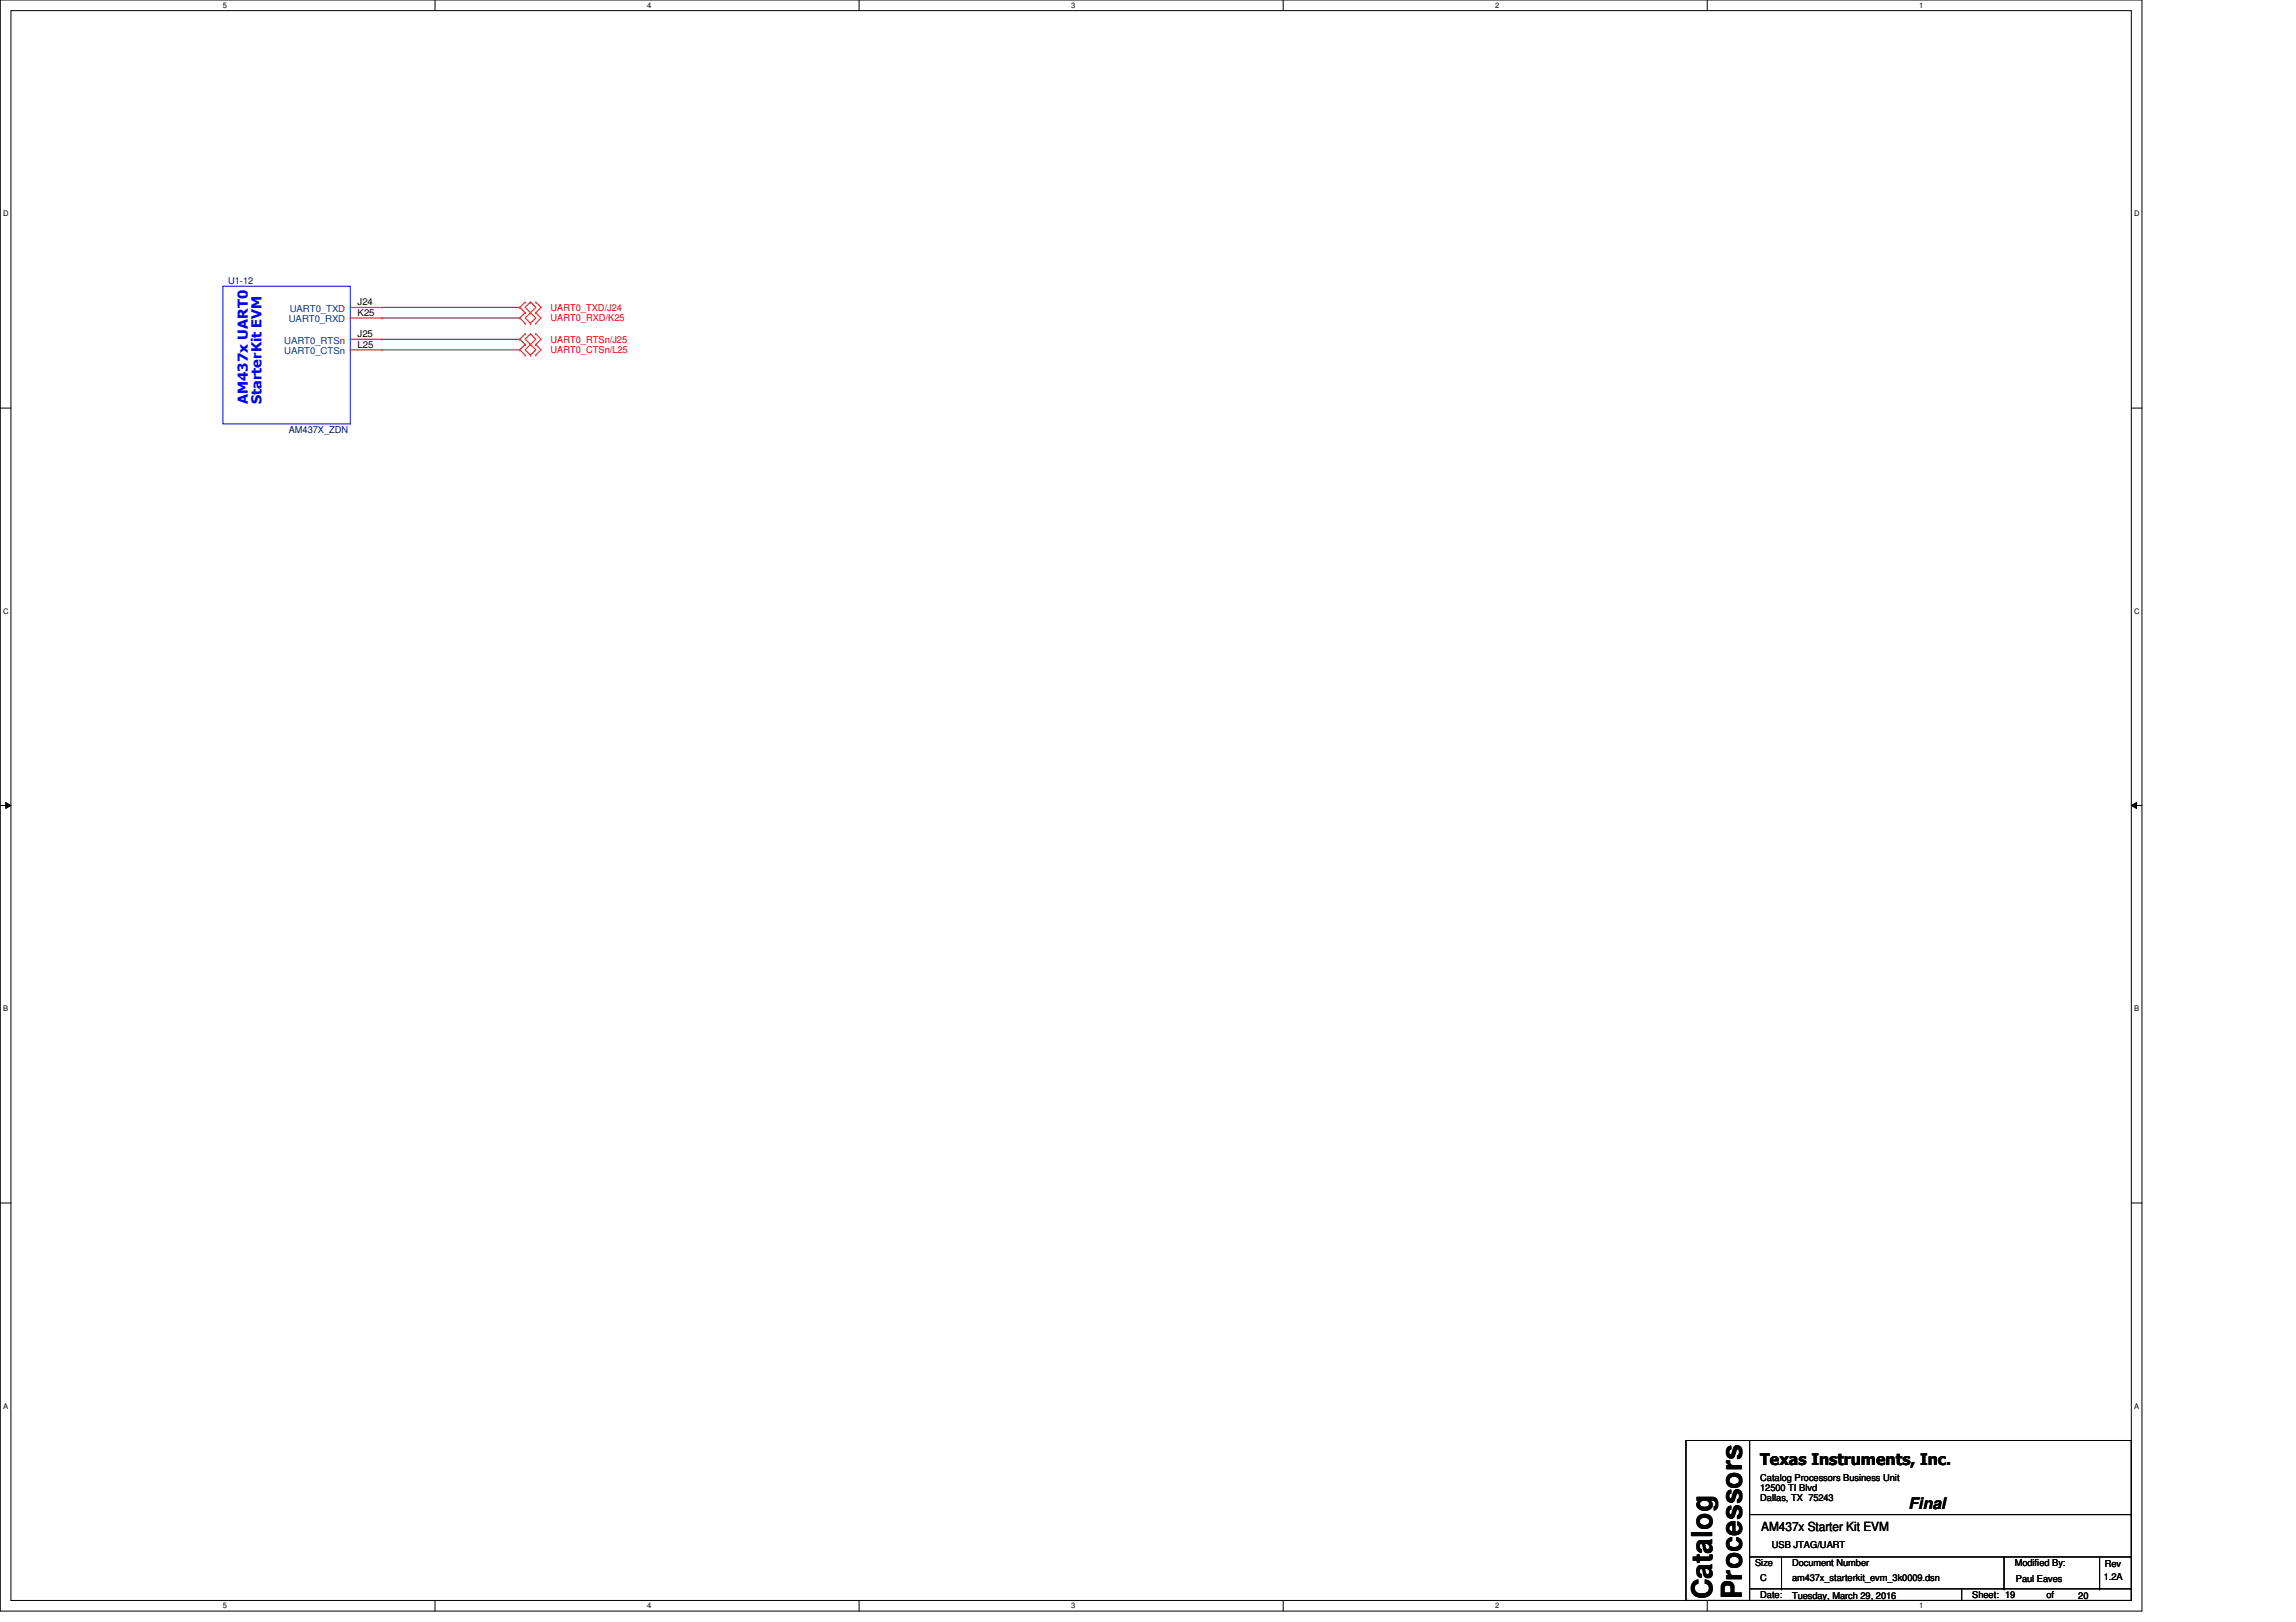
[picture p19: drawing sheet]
<svg xmlns="http://www.w3.org/2000/svg" width="297mm" height="210mm" viewBox="0 0 297 210" stroke-linecap="round" stroke-linejoin="round" font-family="sans-serif">
<defs><g id="words">
<g font-size="3.7">
<text x="221.5" y="207" transform="rotate(-90 221.5 207)">Catalog</text>
<text x="225.3" y="207" transform="rotate(-90 225.3 207)">Processors</text>
</g>
<g font-size="2.1">
<text x="227.7" y="189.5">Texas Instruments, Inc.</text>
<text x="246.9" y="195.3">Final</text>
</g>
<g font-size="1.8" fill="#00f">
<text x="32" y="52.3" transform="rotate(-90 32 52.3)">AM437x UART0</text>
<text x="33.8" y="52.3" transform="rotate(-90 33.8 52.3)">StarterKit EVM</text>
</g>
<text font-size="1.6" x="227.9" y="198.2">AM437x Starter Kit EVM</text>
<g font-size="1.2" fill="#000080">
<text x="29.5" y="36.8">U1-12</text>
<text x="37.4" y="56">AM437X_ZDN</text>
</g>
<g font-size="1.2" fill="#004080">
<text x="37.4" y="41.7">UART0_RXD</text>
<text x="37.5" y="40.3">UART0_TXD</text>
<text x="36.8" y="44.5">UART0_RTSn</text>
<text x="36.8" y="45.8">UART0_CTSn</text>
</g>
<g font-size="1.2">
<text x="46.3" y="39.5">J24</text>
<text x="46.3" y="40.9">K25</text>
<text x="46.3" y="43.6">J25</text>
<text x="46.3" y="45">L25</text>
<text x="227.7" y="191.6">Catalog Processors Business Unit</text>
<text x="227.7" y="192.9">12500 TI Blvd</text>
<text x="227.7" y="194.2">Dallas, TX 75243</text>
<text x="227.1" y="202.6">Size</text>
<text x="229.2" y="200.3">USB JTAG/UART</text>
<text x="231.8" y="202.6">Document Number</text>
<text x="260.6" y="202.6">Modified By:</text>
<text x="272.3" y="202.8">Rev</text>
<text x="227.7" y="206.7">Date:</text>
<text x="227.7" y="204.5">C</text>
<text x="231.8" y="206.9">Tuesday, March 29, 2016</text>
<text x="231.8" y="204.5">am437x_starterkit_evm_3k0009.dsn</text>
<text x="255.2" y="206.7">Sheet: 19</text>
<text x="260.8" y="204.7">Paul Eaves</text>
<text x="264.8" y="206.7">of</text>
<text x="268.9" y="206.9">20</text>
<text x="272.2" y="204.4">1.2A</text>
</g>
<g font-size="1.2" fill="#f00">
<text x="71.2" y="40.2">UART0_TXD/J24</text>
<text x="71.2" y="41.6">UART0_RXD/K25</text>
<text x="71.2" y="44.3">UART0_RTSn/J25</text>
<text x="71.2" y="45.7">UART0_CTSn/L25</text>
</g>
<g font-size="1">
<text x="28.8" y="1">5</text>
<text x="83.7" y="1">4</text>
<text x="138.6" y="1">3</text>
<text x="193.4" y="1">2</text>
<text x="248.3" y="1">1</text>
<text x=".4" y="28">D</text>
<text x="276.1" y="28">D</text>
<text x=".4" y="79.4">C</text>
<text x="276.1" y="79.4">C</text>
<text x=".4" y="130.9">B</text>
<text x="276.1" y="130.9">B</text>
<text x=".4" y="182.3">A</text>
<text x="276.1" y="182.3">A</text>
<text x="28.8" y="208.2">5</text>
<text x="83.7" y="208.2">4</text>
<text x="138.6" y="208.2">3</text>
<text x="193.4" y="208.2">2</text>
<text x="248.3" y="208.2">1</text>
</g>
</g></defs>
<path d="M0 0h277.1v208.5h-277.1zM1.4 1.4h274.3v205.7h-274.3z" fill="none" stroke="#000" stroke-width=".13"/>
<g fill="#fff">
<path d="M28.8 .1h.6v1.1h-.6z"/>
<path d="M28.8 207.3h.6v1.1h-.6z"/>
</g>
<path d="M56.3 0v1.4M56.3 207.1v1.4" fill="none" stroke="#000" stroke-width=".13"/>
<g fill="#fff">
<path d="M83.7 .1h.6v1.1h-.6z"/>
<path d="M83.7 207.3h.6v1.1h-.6z"/>
</g>
<path d="M111.1 0v1.4M111.1 207.1v1.4" fill="none" stroke="#000" stroke-width=".13"/>
<g fill="#fff">
<path d="M138.6 .1h.5v1.1h-.5z"/>
<path d="M138.6 207.3h.5v1.1h-.5z"/>
</g>
<path d="M166 0v1.4M166 207.1v1.4" fill="none" stroke="#000" stroke-width=".13"/>
<g fill="#fff">
<path d="M193.4 .1h.6v1.1h-.6z"/>
<path d="M193.4 207.3h.6v1.1h-.6z"/>
</g>
<path d="M220.9 0v1.4M220.9 207.1v1.4" fill="none" stroke="#000" stroke-width=".13"/>
<g fill="#fff">
<path d="M248.3 .1h.6v1.1h-.6z"/>
<path d="M248.3 207.3h.6v1.1h-.6z"/>
<path d="M.4 27.1h.7v1.1h-.7z"/>
<path d="M276.1 27.1h.7v1.1h-.7z"/>
<path d="M.4 78.5h.7v1.1h-.7z"/>
<path d="M276.1 78.5h.7v1.1h-.7z"/>
</g>
<path d="M0 52.8h1.4M275.7 52.8h1.4" fill="none" stroke="#000" stroke-width=".13"/>
<g fill="#fff">
<path d="M.4 130h.7v1.1h-.7z"/>
<path d="M276.1 130h.6v1.1h-.6z"/>
</g>
<path d="M0 104.2h1.4M.7 103.8l.7 .4-.7 .4zM275.7 104.2l.7-.4v.8zM275.7 104.2h1.4" fill="none" stroke="#000" stroke-width=".13"/>
<path d="M.7 103.8l.7 .4-.7 .4zM275.7 104.2l.7-.4v.8z" fill="#000"/>
<g fill="#fff">
<path d="M.4 181.4h.7v1.1h-.7z"/>
<path d="M276.1 181.4h.6v1.1h-.6z"/>
</g>
<g fill="none" stroke="#000" stroke-width=".13">
<path d="M0 155.7h1.4M275.7 155.7h1.4M218.1 186.4h57.6v20.7h-57.6zM226.4 186.4v20.6M226.4 196h49.3M275.7 196h.1M226.4 207h.1M226.4 201.5h49.3M226.4 205.6h49.3M230.5 205.6h.1M230.5 201.5v4.1M253.8 207h.1"/>
<path d="M253.8 205.6v1.4M259.3 205.6h.1M259.3 201.5v4.1M271.6 205.6h.1M271.6 201.5v4.1M275.7 201.5h.1M275.7 205.6h.1"/>
</g>
<path d="M49.4 39.8h17.8M67.2 39.8h.1M49.4 41.1h17.8M49.4 43.9h17.8M49.4 45.3h17.8M67.2 41.1h.1M67.2 43.9h.1M67.2 45.3h.1" fill="none" stroke="#800040" stroke-width=".13"/>
<g fill="none" stroke="#f00" stroke-width=".13">
<path d="M45.3 39.8h4.1M49.4 39.8h.1M67.9 39.1h.1M67.9 39.1l-.7 .7 .7 .7M68.6 39.1h.1M68.6 39.1l-.7 .7 .7 .7M68.6 39.1l.7 .7-1.4 1.3 .7 .7M69.3 39.1h.1M69.3 39.1l.7 .7-.7 .7M45.3 41.1h4.1M45.3 43.9h4.1M45.3 45.3h4.1"/>
<path d="M49.4 41.1h.1M49.4 43.9h.1M49.4 45.3h.1M67.9 40.5h.1M67.9 41.8h.1M67.9 43.2h.1M67.9 44.6h.1M67.9 46h.1M67.9 40.5l-.7 .6 .7 .7M67.9 43.2l-.7 .7 .7 .7M67.9 44.6l-.7 .7 .7 .7M68.6 40.5h.1"/>
<path d="M68.6 41.8h.1M68.6 44.6h.1M68.6 43.2h.1M68.6 46h.1M68.6 40.5l.7 .6-.7 .7M68.6 43.2l-.7 .7 1.4 1.4-.7 .7M68.6 43.2l.7 .7-.7 .7M68.6 44.6l-.7 .7 .7 .7M69.3 40.5h.1M69.3 41.8h.1M69.3 43.2h.1M69.3 44.6h.1"/>
<path d="M69.3 46h.1M69.3 40.5l.7 .6-.7 .7M69.3 43.2l.7 .7-.7 .7M69.3 44.6l.7 .7-.7 .7"/>
</g>
<path d="M28.8 37h16.5v17.9h-16.5z" fill="none" stroke="#00f" stroke-width=".13"/>
<use href="#words"/>
</svg>
